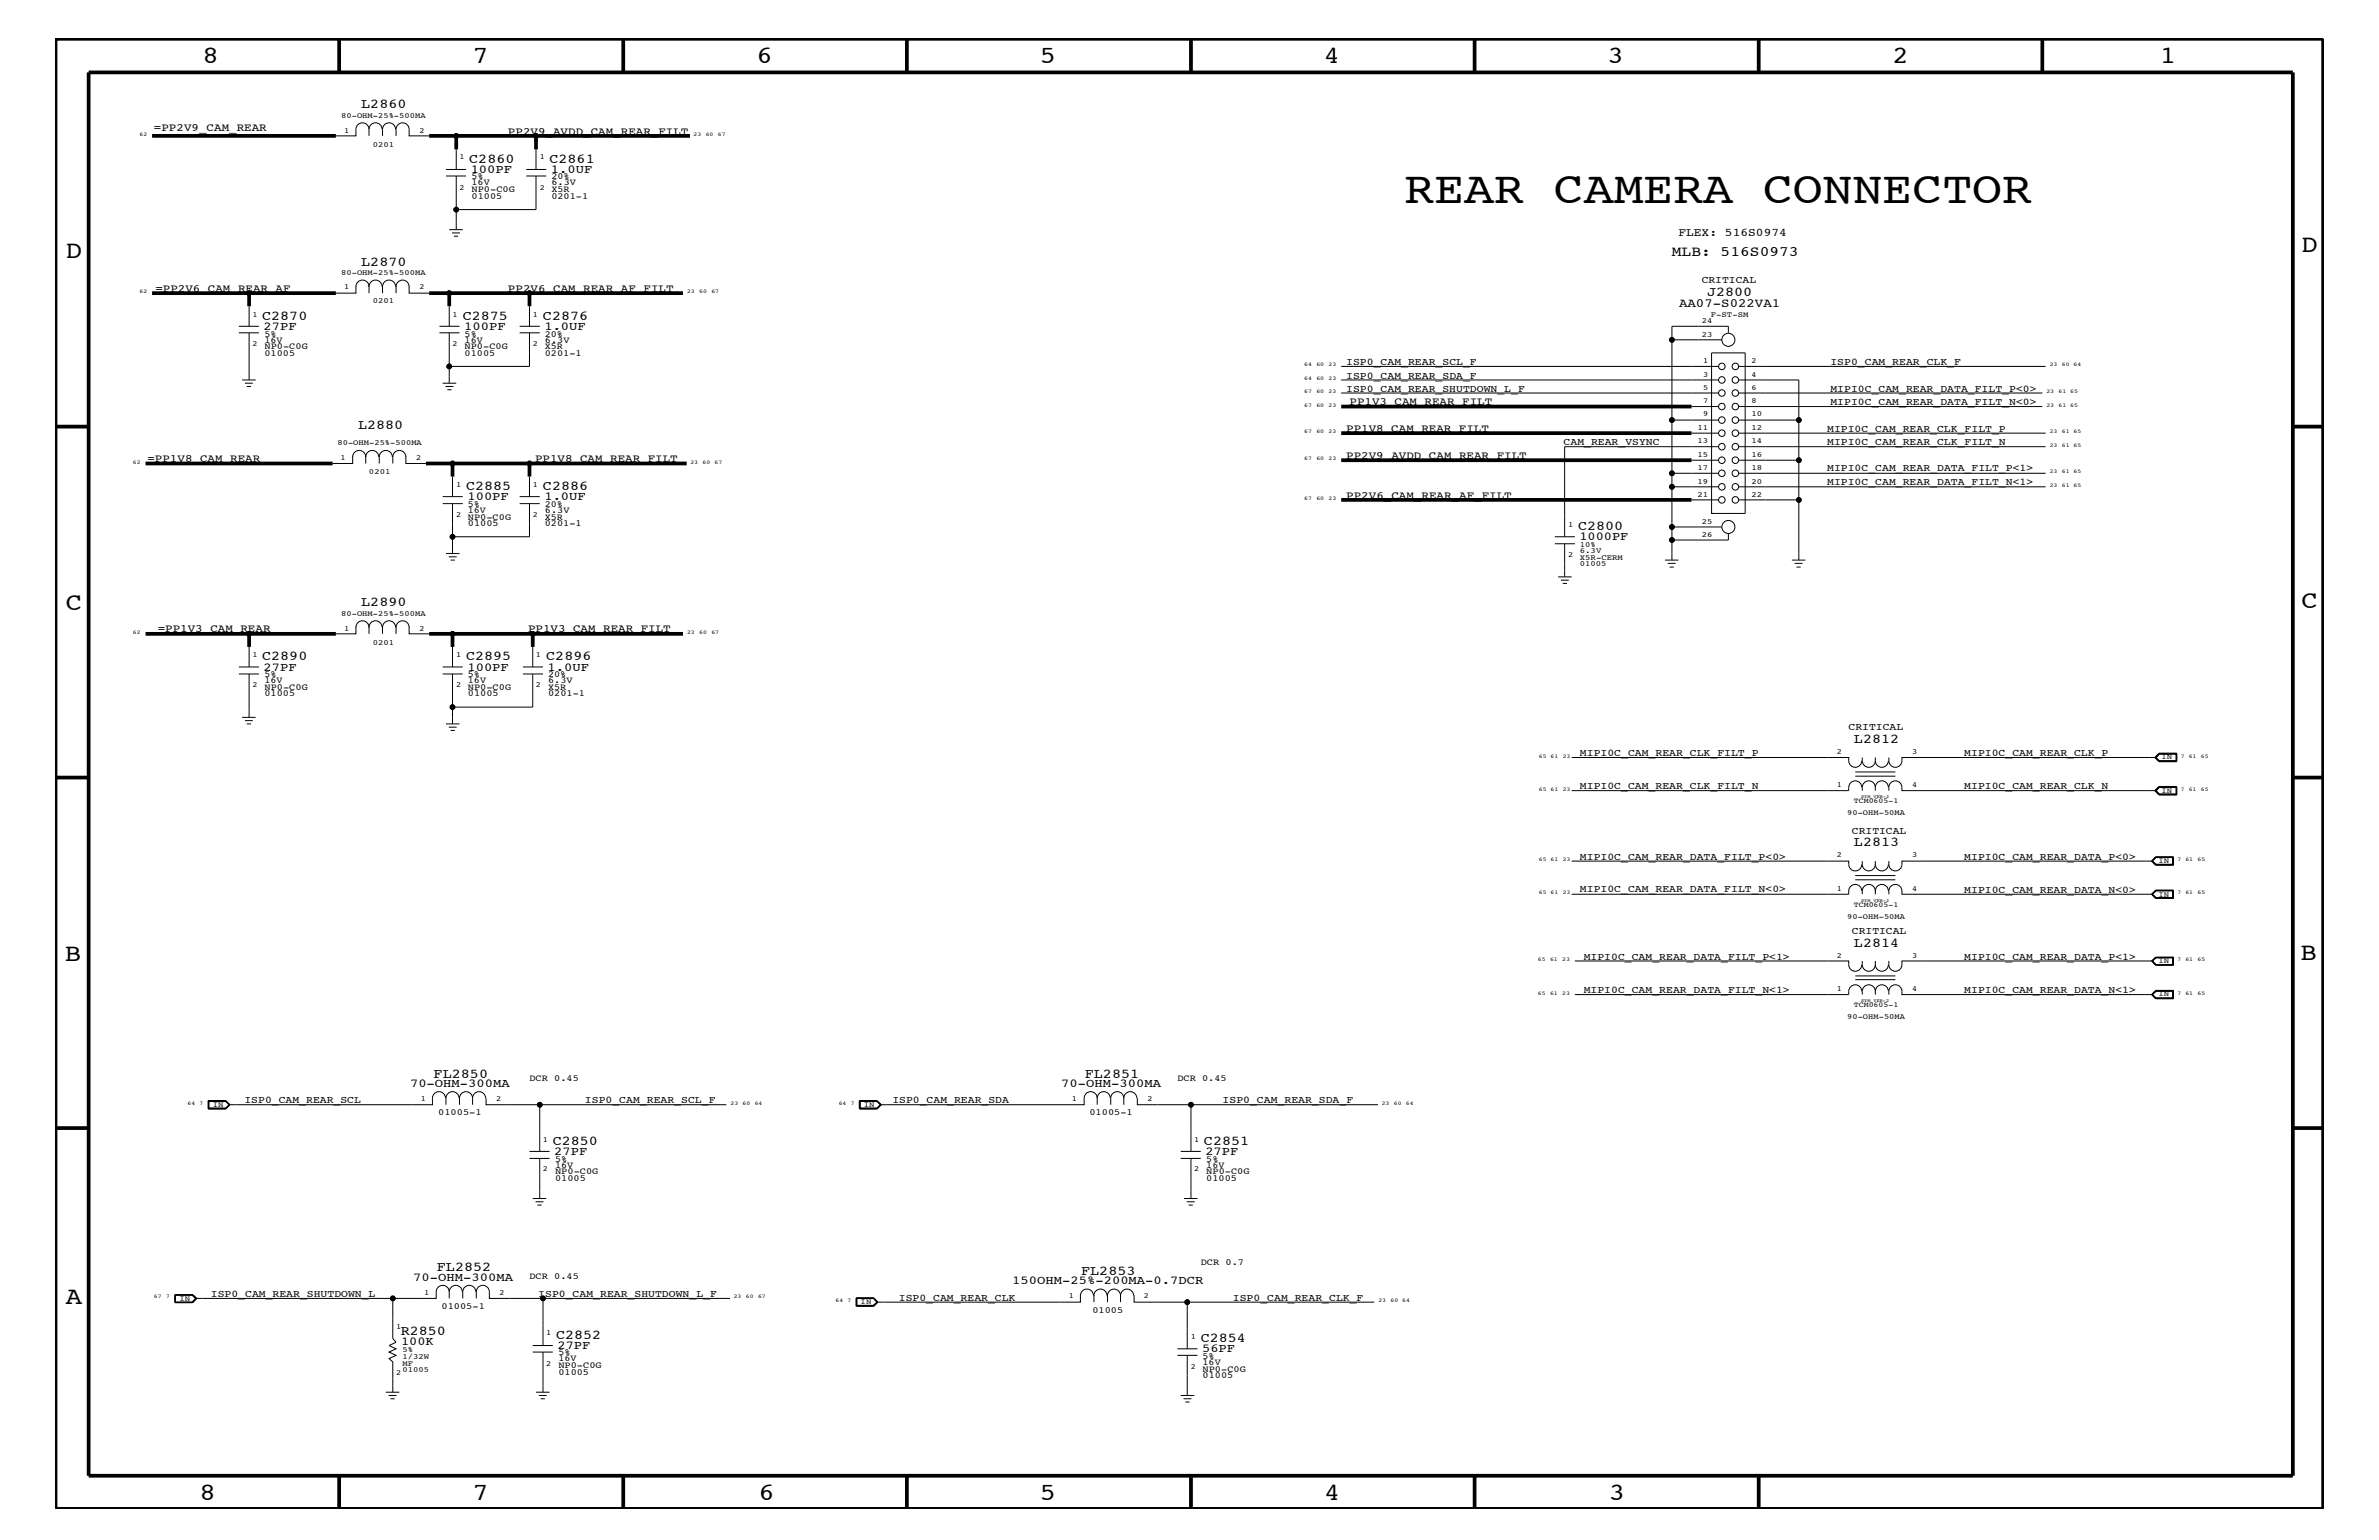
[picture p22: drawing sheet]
<svg xmlns="http://www.w3.org/2000/svg" width="432mm" height="279mm" viewBox="0 0 432 279" stroke-linecap="round" stroke-linejoin="round" font-family="sans-serif">
<defs><g id="words">
<text font-size="8.2" x="254.9" y="36.8">REAR CAMERA CONNECTOR</text>
<g font-size="4.5">
<text x="36.7" y="11.5">8</text>
<text x="85.8" y="11.5">7</text>
<text x="137.3" y="11.5">6</text>
<text x="188.7" y="11.5">5</text>
<text x="240.3" y="11.5">4</text>
<text x="291.8" y="11.5">3</text>
<text x="343.5" y="11.5">2</text>
<text x="392" y="11.5">1</text>
<text x="11.9" y="46.8">D</text>
<text x="417.8" y="45.7">D</text>
<text x="11.9" y="110.6">C</text>
<text x="417.7" y="110.4">C</text>
<text x="11.8" y="174.3">B</text>
<text x="417.6" y="174.2">B</text>
<text x="11.9" y="236.7">A</text>
<text x="36.2" y="272.1">8</text>
<text x="85.8" y="272.1">7</text>
<text x="137.7" y="272.1">6</text>
<text x="188.7" y="272.1">5</text>
<text x="240.4" y="272.1">4</text>
<text x="292" y="272.1">3</text>
</g>
<text font-size="2.6" x="303.4" y="46.5">MLB: 516S0973</text>
<g font-size="2.5">
<text x="65.6" y="19.7">L2860</text>
<text x="85.2" y="29.5">C2860</text>
<text x="99.7" y="29.5">C2861</text>
<text x="65.6" y="48.2">L2870</text>
<text x="309.8" y="53.8">J2800</text>
<text x="47.6" y="58">C2870</text>
<text x="84" y="58">C2875</text>
<text x="98.6" y="58">C2876</text>
<text x="65" y="77.9">L2880</text>
<text x="84.6" y="88.9">C2885</text>
<text x="98.6" y="88.9">C2886</text>
<text x="286.4" y="96.2">C2800</text>
<text x="65.6" y="110">L2890</text>
<text x="47.6" y="119.8">C2890</text>
<text x="84.6" y="119.8">C2895</text>
<text x="99.1" y="119.8">C2896</text>
<text x="336.5" y="134.7">L2812</text>
<text x="336.5" y="153.5">L2813</text>
<text x="336.5" y="171.7">L2814</text>
<text x="78.7" y="195.5">FL2850</text>
<text x="196.9" y="195.5">FL2851</text>
<text x="100.3" y="207.7">C2850</text>
<text x="218.5" y="207.7">C2851</text>
<text x="79.3" y="230.7">FL2852</text>
<text x="196.2" y="231.3">FL2853</text>
<text x="72.7" y="242.2">R2850</text>
<text x="100.9" y="242.9">C2852</text>
<text x="217.9" y="243.5">C2854</text>
</g>
<text font-size="2.3" x="304.8" y="55.7">AA07-S022VA1</text>
<g font-size="2.2">
<text x="85.4" y="31.4">100PF</text>
<text x="100" y="31.4">1.0UF</text>
<text x="47.8" y="59.8">27PF</text>
<text x="84.2" y="59.8">100PF</text>
<text x="98.8" y="59.8">1.0UF</text>
<text x="84.8" y="90.7">100PF</text>
<text x="98.8" y="90.7">1.0UF</text>
<text x="286.7" y="98">1000PF</text>
<text x="47.8" y="121.7">27PF</text>
<text x="84.8" y="121.7">100PF</text>
<text x="99.4" y="121.7">1.0UF</text>
<text x="74.4" y="197.2">70-OHM-300MA</text>
<text x="192.6" y="197.2">70-OHM-300MA</text>
<text x="100.6" y="209.6">27PF</text>
<text x="218.8" y="209.6">27PF</text>
<text x="75" y="232.4">70-OHM-300MA</text>
<text x="183.7" y="232.9">150OHM-25%-200MA-0.7DCR</text>
<text x="72.8" y="244">100K</text>
<text x="101.2" y="244.7">27PF</text>
<text x="218.2" y="245.3">56PF</text>
</g>
<text font-size="2.1" x="304.6" y="42.9">FLEX: 516S0974</text>
<g font-size="2">
<text x="27.9" y="23.8">=PP2V9_CAM_REAR</text>
<text x="92.2" y="24.4">PP2V9_AVDD_CAM_REAR_FILT</text>
<text x="28.2" y="52.9">=PP2V6_CAM_REAR_AF</text>
<text x="92.2" y="52.9">PP2V6_CAM_REAR_AF_FILT</text>
<text x="244.9" y="73.5">PP1V3_CAM_REAR_FILT</text>
<text x="26.8" y="83.8">=PP1V8_CAM_REAR</text>
<text x="97.1" y="83.8">PP1V8_CAM_REAR_FILT</text>
<text x="244.3" y="83.3">PP2V9_AVDD_CAM_REAR_FILT</text>
<text x="244.3" y="78.3">PP1V8_CAM_REAR_FILT</text>
<text x="244.3" y="90.5">PP2V6_CAM_REAR_AF_FILT</text>
<text x="28.6" y="114.8">=PP1V3_CAM_REAR</text>
<text x="95.8" y="114.8">PP1V3_CAM_REAR_FILT</text>
</g>
<g font-size="1.9">
<text x="308.9" y="51.3">CRITICAL</text>
<text x="244.3" y="66.2">ISP0_CAM_REAR_SCL_F</text>
<text x="244.3" y="68.7">ISP0_CAM_REAR_SDA_F</text>
<text x="244.3" y="71.1">ISP0_CAM_REAR_SHUTDOWN_L_F</text>
<text x="332.2" y="66.2">ISP0_CAM_REAR_CLK_F</text>
<text x="332.2" y="71.1">MIPI0C_CAM_REAR_DATA_FILT_P&lt;0&gt;</text>
<text x="332.2" y="73.5">MIPI0C_CAM_REAR_DATA_FILT_N&lt;0&gt;</text>
<text x="283.8" y="80.8">CAM_REAR_VSYNC</text>
<text x="331.6" y="80.8">MIPI0C_CAM_REAR_CLK_FILT_N</text>
<text x="331.6" y="78.3">MIPI0C_CAM_REAR_CLK_FILT_P</text>
<text x="331.6" y="88.1">MIPI0C_CAM_REAR_DATA_FILT_N&lt;1&gt;</text>
<text x="331.6" y="85.5">MIPI0C_CAM_REAR_DATA_FILT_P&lt;1&gt;</text>
<text x="286.8" y="137.2">MIPI0C_CAM_REAR_CLK_FILT_P</text>
<text x="335.5" y="132.5">CRITICAL</text>
<text x="356.5" y="137.2">MIPI0C_CAM_REAR_CLK_P</text>
<text x="286.8" y="143.2">MIPI0C_CAM_REAR_CLK_FILT_N</text>
<text x="356.5" y="143.2">MIPI0C_CAM_REAR_CLK_N</text>
<text x="286.8" y="156">MIPI0C_CAM_REAR_DATA_FILT_P&lt;0&gt;</text>
<text x="336.1" y="151.3">CRITICAL</text>
<text x="356.5" y="156">MIPI0C_CAM_REAR_DATA_P&lt;0&gt;</text>
<text x="286.8" y="161.9">MIPI0C_CAM_REAR_DATA_FILT_N&lt;0&gt;</text>
<text x="356.5" y="162">MIPI0C_CAM_REAR_DATA_N&lt;0&gt;</text>
<text x="336.1" y="169.5">CRITICAL</text>
<text x="287.4" y="174.2">MIPI0C_CAM_REAR_DATA_FILT_P&lt;1&gt;</text>
<text x="356.5" y="174.2">MIPI0C_CAM_REAR_DATA_P&lt;1&gt;</text>
<text x="287.4" y="180.1">MIPI0C_CAM_REAR_DATA_FILT_N&lt;1&gt;</text>
<text x="356.5" y="180.2">MIPI0C_CAM_REAR_DATA_N&lt;1&gt;</text>
<text x="44.4" y="200.2">ISP0_CAM_REAR_SCL</text>
<text x="106.2" y="200.2">ISP0_CAM_REAR_SCL_F</text>
<text x="162" y="200.2">ISP0_CAM_REAR_SDA</text>
<text x="221.9" y="200.2">ISP0_CAM_REAR_SDA_F</text>
<text x="38.3" y="235.4">ISP0_CAM_REAR_SHUTDOWN_L</text>
<text x="97.7" y="235.4">ISP0_CAM_REAR_SHUTDOWN_L_F</text>
<text x="163.2" y="236">ISP0_CAM_REAR_CLK</text>
<text x="223.8" y="236">ISP0_CAM_REAR_CLK_F</text>
</g>
<g font-size="1.7">
<text x="85.6" y="33.6">16V</text>
<text x="85.6" y="32.5">5%</text>
<text x="85.6" y="34.8">NP0-C0G</text>
<text x="100.1" y="32.5">20%</text>
<text x="100.1" y="34.8">X5R</text>
<text x="100.1" y="33.6">6.3V</text>
<text x="85.6" y="36.1">01005</text>
<text x="100.1" y="36.1">0201-1</text>
<text x="48" y="62.2">16V</text>
<text x="48" y="61.1">5%</text>
<text x="48" y="63.4">NP0-C0G</text>
<text x="48" y="64.5">01005</text>
<text x="84.3" y="63.4">NP0-C0G</text>
<text x="84.3" y="64.5">01005</text>
<text x="84.3" y="61.1">5%</text>
<text x="84.3" y="62.2">16V</text>
<text x="98.9" y="61.1">20%</text>
<text x="98.9" y="63.4">X5R</text>
<text x="98.9" y="62.2">6.3V</text>
<text x="98.9" y="64.5">0201-1</text>
<text x="84.9" y="93.1">16V</text>
<text x="84.9" y="92">5%</text>
<text x="84.9" y="95.4">01005</text>
<text x="84.9" y="94.3">NP0-C0G</text>
<text x="98.9" y="92">20%</text>
<text x="98.9" y="94.3">X5R</text>
<text x="98.9" y="93.1">6.3V</text>
<text x="98.9" y="95.4">0201-1</text>
<text x="48" y="124">16V</text>
<text x="48" y="122.9">5%</text>
<text x="48" y="125.2">NP0-C0G</text>
<text x="84.9" y="125.2">NP0-C0G</text>
<text x="84.9" y="122.9">5%</text>
<text x="84.9" y="124">16V</text>
<text x="99.5" y="124">6.3V</text>
<text x="99.5" y="122.9">20%</text>
<text x="99.5" y="125.2">X5R</text>
<text x="48" y="126.4">01005</text>
<text x="84.9" y="126.4">01005</text>
<text x="99.5" y="126.4">0201-1</text>
<text x="96.1" y="196.2">DCR 0.45</text>
<text x="213.7" y="196.2">DCR 0.45</text>
<text x="79.5" y="202.4">01005-1</text>
<text x="197.7" y="202.4">01005-1</text>
<text x="100.8" y="213">NP0-C0G</text>
<text x="100.8" y="211.9">16V</text>
<text x="100.8" y="210.8">5%</text>
<text x="100.8" y="214.2">01005</text>
<text x="218.9" y="213">NP0-C0G</text>
<text x="218.9" y="210.8">5%</text>
<text x="218.9" y="211.9">16V</text>
<text x="218.9" y="214.2">01005</text>
<text x="96.1" y="232">DCR 0.45</text>
<text x="217.9" y="229.6">DCR 0.7</text>
<text x="80.1" y="237.5">01005-1</text>
<text x="198.3" y="238.2">01005</text>
<text x="101.3" y="245.9">5%</text>
<text x="101.3" y="247">16V</text>
<text x="101.3" y="249.5">01005</text>
<text x="101.3" y="248.2">NP0-C0G</text>
<text x="218.3" y="250">01005</text>
<text x="218.3" y="248.9">NP0-C0G</text>
<text x="218.3" y="246.5">5%</text>
<text x="218.3" y="247.6">16V</text>
</g>
<g font-size="1.4">
<text x="61.9" y="21.4">80-OHM-25%-500MA</text>
<text x="62.5" y="24.1">1</text>
<text x="67.6" y="26.6">0201</text>
<text x="76.1" y="24.1">2</text>
<text x="83.4" y="28.9">1</text>
<text x="98" y="28.9">1</text>
<text x="83.4" y="34.4">2</text>
<text x="98" y="34.4">2</text>
<text x="61.9" y="49.9">80-OHM-25%-500MA</text>
<text x="62.5" y="52.5">1</text>
<text x="76.1" y="52.5">2</text>
<text x="45.8" y="57.4">1</text>
<text x="67.6" y="55.1">0201</text>
<text x="82.1" y="57.4">1</text>
<text x="96.7" y="57.4">1</text>
<text x="308.9" y="58.6">24</text>
<text x="310.5" y="57.4">F-ST-SM</text>
<text x="45.8" y="62.9">2</text>
<text x="82.1" y="62.9">2</text>
<text x="96.7" y="62.9">2</text>
<text x="308.9" y="61.1">23</text>
<text x="309.1" y="65.9">1</text>
<text x="317.9" y="65.9">2</text>
<text x="309.1" y="68.4">3</text>
<text x="309.1" y="70.7">5</text>
<text x="317.9" y="68.4">4</text>
<text x="317.9" y="70.7">6</text>
<text x="309.1" y="73.2">7</text>
<text x="309.1" y="75.6">9</text>
<text x="317.9" y="73.2">8</text>
<text x="317.9" y="75.6">10</text>
<text x="61.3" y="80.8">80-OHM-25%-500MA</text>
<text x="61.8" y="83.5">1</text>
<text x="75.5" y="83.5">2</text>
<text x="308.1" y="78">11</text>
<text x="308.1" y="80.5">13</text>
<text x="308.1" y="82.8">15</text>
<text x="317.9" y="80.5">14</text>
<text x="317.9" y="78">12</text>
<text x="317.9" y="82.8">16</text>
<text x="67" y="86.1">0201</text>
<text x="82.8" y="88.3">1</text>
<text x="96.7" y="88.3">1</text>
<text x="308.1" y="85.3">17</text>
<text x="308.1" y="87.7">19</text>
<text x="317.9" y="87.7">20</text>
<text x="317.9" y="85.3">18</text>
<text x="82.8" y="93.8">2</text>
<text x="96.7" y="93.8">2</text>
<text x="284.6" y="95.6">1</text>
<text x="308.1" y="90.1">21</text>
<text x="308.9" y="95">25</text>
<text x="317.9" y="90.1">22</text>
<text x="284.6" y="101">2</text>
<text x="286.8" y="101.5">X5R-CERM</text>
<text x="286.8" y="100.4">6.3V</text>
<text x="286.8" y="99.3">10%</text>
<text x="308.9" y="97.4">26</text>
<text x="286.8" y="102.7">01005</text>
<text x="61.9" y="111.7">80-OHM-25%-500MA</text>
<text x="45.8" y="119.2">1</text>
<text x="62.5" y="114.4">1</text>
<text x="67.6" y="117">0201</text>
<text x="76.1" y="114.4">2</text>
<text x="82.8" y="119.2">1</text>
<text x="97.3" y="119.2">1</text>
<text x="45.8" y="124.7">2</text>
<text x="82.8" y="124.7">2</text>
<text x="97.3" y="124.7">2</text>
<text x="333.4" y="136.9">2</text>
<text x="347" y="136.9">3</text>
<text x="392.3" y="137.8">IN</text>
<text x="333.4" y="142.9">1</text>
<text x="347" y="142.9">4</text>
<text x="392.3" y="143.9">IN</text>
<text x="335.3" y="147.9">90-OHM-50MA</text>
<text x="336.5" y="145.7">TCM0605-1</text>
<text x="333.4" y="155.6">2</text>
<text x="347" y="155.6">3</text>
<text x="333.4" y="161.7">1</text>
<text x="347" y="161.7">4</text>
<text x="391.8" y="156.6">IN</text>
<text x="335.3" y="166.7">90-OHM-50MA</text>
<text x="336.5" y="164.5">TCM0605-1</text>
<text x="391.8" y="162.7">IN</text>
<text x="333.4" y="173.8">2</text>
<text x="347" y="173.8">3</text>
<text x="333.4" y="179.9">1</text>
<text x="347" y="179.9">4</text>
<text x="391.8" y="174.8">IN</text>
<text x="335.3" y="184.9">90-OHM-50MA</text>
<text x="336.5" y="182.7">TCM0605-1</text>
<text x="391.8" y="180.8">IN</text>
<text x="38.6" y="200.9">IN</text>
<text x="76.4" y="199.8">1</text>
<text x="90.1" y="199.8">2</text>
<text x="156.8" y="200.9">IN</text>
<text x="194.6" y="199.8">1</text>
<text x="208.3" y="199.8">2</text>
<text x="98.6" y="207.1">1</text>
<text x="216.7" y="207.1">1</text>
<text x="98.6" y="212.5">2</text>
<text x="216.7" y="212.5">2</text>
<text x="32.6" y="236">IN</text>
<text x="77" y="235">1</text>
<text x="90.7" y="235">2</text>
<text x="156.2" y="236.6">IN</text>
<text x="194" y="235.6">1</text>
<text x="207.6" y="235.6">2</text>
<text x="71.9" y="241.1">1</text>
<text x="73.1" y="245.3">5%</text>
<text x="99.1" y="242.3">1</text>
<text x="216.2" y="242.9">1</text>
<text x="71.9" y="249.5">2</text>
<text x="73.1" y="247.8">MF</text>
<text x="73.1" y="246.5">1/32W</text>
<text x="73.1" y="248.9">01005</text>
<text x="99.1" y="247.8">2</text>
<text x="216.2" y="248.4">2</text>
</g>
<g font-size="1">
<text x="25.3" y="24.7">62</text>
<text x="125.9" y="24.7">23</text>
<text x="128.1" y="24.7">60</text>
<text x="130.3" y="24.7">67</text>
<text x="25.3" y="53.2">62</text>
<text x="124.7" y="53.2">23</text>
<text x="126.9" y="53.2">60</text>
<text x="129.1" y="53.2">67</text>
<text x="236.7" y="66.5">64</text>
<text x="236.7" y="68.9">64</text>
<text x="236.7" y="71.3">67</text>
<text x="238.9" y="66.5">60</text>
<text x="238.9" y="68.9">60</text>
<text x="238.9" y="71.3">60</text>
<text x="241.1" y="66.5">23</text>
<text x="241.1" y="68.9">23</text>
<text x="241.1" y="71.3">23</text>
<text x="371.4" y="71.3">23</text>
<text x="372" y="66.5">23</text>
<text x="373.6" y="71.3">61 65</text>
<text x="374.2" y="66.5">60 64</text>
<text x="236.7" y="73.8">67</text>
<text x="238.9" y="73.8">60</text>
<text x="241.1" y="73.8">23</text>
<text x="371.4" y="73.8">23</text>
<text x="373.6" y="73.8">61 65</text>
<text x="236.7" y="83.5">67</text>
<text x="236.7" y="78.6">67</text>
<text x="238.9" y="78.6">60</text>
<text x="238.9" y="83.5">60</text>
<text x="241.1" y="78.6">23</text>
<text x="241.1" y="83.5">23</text>
<text x="372" y="81.1">23</text>
<text x="372" y="78.6">23</text>
<text x="374.2" y="81.1">61 65</text>
<text x="374.2" y="78.6">61 65</text>
<text x="24.1" y="84.1">62</text>
<text x="125.3" y="84.1">23</text>
<text x="127.5" y="84.1">60</text>
<text x="129.7" y="84.1">67</text>
<text x="372" y="88.3">23</text>
<text x="372" y="85.9">23</text>
<text x="374.2" y="88.3">61 65</text>
<text x="374.2" y="85.9">61 65</text>
<text x="236.7" y="90.7">67</text>
<text x="238.9" y="90.7">60</text>
<text x="241.1" y="90.7">23</text>
<text x="24.1" y="115">62</text>
<text x="124.7" y="115">23</text>
<text x="126.9" y="115">60</text>
<text x="129.1" y="115">67</text>
<text x="279.3" y="137.4">65 61</text>
<text x="283.6" y="137.4">23</text>
<text x="395.8" y="137.4">7</text>
<text x="397.3" y="137.4">61</text>
<text x="399.5" y="137.4">65</text>
<text x="279.3" y="143.5">65 61</text>
<text x="283.6" y="143.5">23</text>
<text x="395.8" y="143.5">7</text>
<text x="397.3" y="143.5">61</text>
<text x="399.5" y="143.5">65</text>
<text x="279.3" y="156.2">65 61</text>
<text x="283.6" y="156.2">23</text>
<text x="395.2" y="156.2">7</text>
<text x="396.7" y="156.2">61</text>
<text x="398.9" y="156.2">65</text>
<text x="279.3" y="162.2">65 61</text>
<text x="283.6" y="162.2">23</text>
<text x="395.2" y="162.2">7</text>
<text x="396.7" y="162.2">61</text>
<text x="398.9" y="162.2">65</text>
<text x="279.1" y="174.4">65</text>
<text x="281.3" y="174.4">61</text>
<text x="283.5" y="174.4">23</text>
<text x="395.2" y="174.4">7</text>
<text x="396.7" y="174.4">61</text>
<text x="398.9" y="174.4">65</text>
<text x="279.1" y="180.5">65</text>
<text x="281.3" y="180.5">61</text>
<text x="283.5" y="180.5">23</text>
<text x="395.2" y="180.5">7</text>
<text x="396.7" y="180.5">61</text>
<text x="398.9" y="180.5">65</text>
<text x="34" y="200.4">64</text>
<text x="36.2" y="200.4">7</text>
<text x="132.6" y="200.4">23</text>
<text x="134.8" y="200.4">60</text>
<text x="137" y="200.4">64</text>
<text x="152.2" y="200.4">64</text>
<text x="154.4" y="200.4">7</text>
<text x="250.8" y="200.4">23</text>
<text x="253" y="200.4">60</text>
<text x="255.2" y="200.4">64</text>
<text x="27.9" y="235.6">67</text>
<text x="30.1" y="235.6">7</text>
<text x="133.2" y="235.6">23</text>
<text x="135.4" y="235.6">60</text>
<text x="137.6" y="235.6">67</text>
<text x="151.6" y="236.2">64</text>
<text x="153.8" y="236.2">7</text>
<text x="250.2" y="236.2">23</text>
<text x="252.4" y="236.2">60 64</text>
</g>
<g font-size=".8">
<text x="337.8" y="144.8">SYM_VER-2</text>
<text x="337.8" y="163.6">SYM_VER-2</text>
<text x="337.8" y="181.7">SYM_VER-2</text>
</g>
</g></defs>
<g fill="none" stroke="#000" stroke-width=".18">
<path d="M67 23.5a1.19 1.19 0 0 1 1.2-1.2 1.19 1.19 0 0 1 1.1 1.2M67 23.5a1.19 1.19 0 0 0-1.2-1.2 1.19 1.19 0 0 0-1.2 1.2v1.2h-3.6M67 23.5v1.2M71.8 23.5a1.19 1.19 0 0 0-1.2-1.2 1.19 1.19 0 0 0-1.2 1.2v1.2M71.9 24.7v-1.2a1.19 1.19 0 0 1 1.2-1.2 1.19 1.19 0 0 1 1.2 1.2v1.2h3.6M80.9 30.7h3.7M80.9 31.9h3.7M82.8 31.9v6.1h14.5v-6.1M82.8 27.1v3.6M82.8 38v3.7M95.5 31.9h3.7M95.5 30.7h3.7"/>
<path d="M97.3 27.1v3.6M43.4 59.2h3.6M45.2 55.6v3.6M64.6 51.9v1.3h-3.6M64.6 52a1.19 1.19 0 0 1 1.2-1.2 1.19 1.19 0 0 1 1.2 1.2 1.19 1.19 0 0 1 1.2-1.2 1.19 1.19 0 0 1 1.1 1.2M67 51.9v1.3M69.4 52a1.19 1.19 0 0 1 1.2-1.2 1.19 1.19 0 0 1 1.2 1.2M69.4 51.9v1.3M71.9 51.9v1.3M71.9 52a1.19 1.19 0 0 1 1.2-1.2 1.19 1.19 0 0 1 1.2 1.2M74.3 51.9v1.3h3.6M79.8 59.2h3.6"/>
<path d="M81.5 55.6v3.6M81.5 41.7h2.5M82 42.3h1.5M82.4 42.9h.7M94.3 59.2h3.7M96.1 55.6v3.6M43.4 60.4h3.6M43.9 68.9h2.5M44.5 69.5h1.4M44.8 70.1h.8M45.2 60.4v8.5M79.8 60.4h3.6"/>
<path d="M80.4 69.5h2.4M80.9 70.1h1.4M81.2 70.7h.8M81.5 60.4v9.1M94.3 60.4h3.7M96.1 60.4v6.1h-14.6M243.4 68.9h68.5M243.4 66.5h68.5M243.4 71.3h68.5M303.5 76.2v9.7M303.5 61.7h9M303.5 61.7v14.5h8.4"/>
<path d="M307 78.6h4.9M307 73.8h4.9M310.7 64h6.1v29.2h-6.1zM313.7 60.4v-1.2h-10.2v2.5M315.6 68.9h10.9v7.3h-10.9M315.6 71.3h55.1M315.6 66.5h55.7M315.6 78.6h55.7M315.6 73.8h55.1M326.5 76.2v7.3h-10.9M64 82.9a1.19 1.19 0 0 1 1.2-1.2 1.19 1.19 0 0 1 1.2 1.2 1.19 1.19 0 0 1 1.2-1.2 1.19 1.19 0 0 1 1.2 1.2M64 82.8v1.3h-3.6"/>
<path d="M66.4 82.8v1.3M68.8 82.9a1.19 1.19 0 0 1 1.2-1.2 1.19 1.19 0 0 1 1.2 1.2M68.8 82.8v1.3M71.3 82.8v1.3M71.3 82.9a1.19 1.19 0 0 1 1.2-1.2 1.19 1.19 0 0 1 1.2 1.2M73.7 82.8v1.3h3.6M80.4 90.1h3.6M80.4 91.4h3.6M82.1 86.5v3.6M82.1 91.4v9M94.3 90.1h3.7M94.3 91.4h3.7"/>
<path d="M96.1 86.5v3.6M96.1 91.4v6h-14M282.2 98.7h3.7M282.2 97.4h3.7M284 98.7v6M303.5 88.3v7.3M303.5 98v3.6M303.5 85.9v2.4h8.4M303.5 85.9h8.4M307 83.5h4.9M307 90.7h4.9M311.9 81h-27.9v16.4"/>
<path d="M312.5 95.6h-9v2.4h10.2v-1.2M315.6 81h55.7M315.6 85.9h55.7M315.6 88.3h55.7M326.5 83.5v7.2h-10.9M326.5 90.7v10.9M45.2 117.4v3.6M64.6 113.7v1.3h-3.6M64.6 113.8a1.19 1.19 0 0 1 1.2-1.2 1.19 1.19 0 0 1 1.2 1.2 1.19 1.19 0 0 1 1.2-1.2 1.19 1.19 0 0 1 1.1 1.2M67 113.7v1.3M69.4 113.8a1.19 1.19 0 0 1 1.2-1.2 1.19 1.19 0 0 1 1.2 1.2M69.4 113.7v1.3"/>
<path d="M71.9 113.7v1.3M71.9 113.8a1.19 1.19 0 0 1 1.2-1.2 1.19 1.19 0 0 1 1.2 1.2M74.3 113.7v1.3h3.6M80.9 100.4h2.5M81.5 101h1.4M81.8 101.6h.8M82.1 117.4v3.6M96.7 117.4v3.6M282.8 104.7h2.5M283.3 105.3h1.5M283.7 105.9h.7M302.2 101.6h2.4"/>
<path d="M302.7 102.2h1.4M303 102.9h.8M325.2 101.6h2.5M325.7 102.2h1.5M326.1 102.9h.7M43.4 122.3h3.6M43.4 121h3.6M43.9 130.2h2.5M44.5 130.7h1.4M44.8 131.3h.8M45.2 122.3v7.9M80.4 121h3.6"/>
<path d="M80.4 122.3h3.6M80.9 131.3h2.5M81.5 131.9h1.4M81.8 132.5h.8M82.1 122.3v9M94.9 121h3.7M94.9 122.3h3.7M96.7 122.3v6h-14.6M285.3 137.4h50.3a1.28 1.28 0 0 0 .3 1.5 1.28 1.28 0 0 0 1.5 .1l.5-.6v-.4M338 137.4a1.28 1.28 0 0 0 .4 1.5 1.28 1.28 0 0 0 1.5 .1l.4-.6 .1-.4M340.4 138a1.19 1.19 0 0 0 1.2 1.2 1.19 1.19 0 0 0 1.2-1.2M340.4 137.4v.6"/>
<path d="M391.4 137.4h-46.2a1.28 1.28 0 0 1-.4 1.5 1.28 1.28 0 0 1-1.5 .1 1.51 1.51 0 0 1-.5-1.6M391.9 136.8h3.1v1.2h-3.1l-.6-.6zM391.9 136.7l-.7 .7 .7 .7h3.2M391.9 136.7h3.2v1.5h-3.2l-.8-.8zM395 136.8h-3.1l-.5 .6 .5 .6M285.3 156.2h50.3a1.28 1.28 0 0 0 .3 1.5 1.28 1.28 0 0 0 1.5 .1l.5-.6v-.4M336.7 140.8h7.3M336.7 159.6h7.3M336.7 140.1h7.3M336.7 158.9h7.3M337.9 142.9a1.19 1.19 0 0 0-1.2-1.2 1.19 1.19 0 0 0-1.1 1.2v.5h-50.3M338 156.2a1.28 1.28 0 0 0 .4 1.5 1.28 1.28 0 0 0 1.5 .1l.4-.6 .1-.4"/>
<path d="M340.4 142.9a1.19 1.19 0 0 1 1.2-1.2 1.19 1.19 0 0 1 1.2 1.2M340.4 142.9a1.19 1.19 0 0 0-1.2-1.2 1.19 1.19 0 0 0-1.2 1.2v.5M340.4 156.8a1.19 1.19 0 0 0 1.2 1.2 1.19 1.19 0 0 0 1.2-1.2M340.4 142.9v.5M340.4 156.2v.6M342.8 143.4a1.28 1.28 0 0 1 .4-1.4 1.28 1.28 0 0 1 1.5-.1 1.51 1.51 0 0 1 .5 1.5h46.2M342.8 156.2a1.28 1.28 0 0 0 .4 1.5 1.28 1.28 0 0 0 1.5 .1 1.51 1.51 0 0 0 .5-1.6h45.5M390.5 156.2l.8-.7h3.2v1.5h-3.2zM391.1 143.4l.8-.7h3.2v1.5h-3.2zM391.3 155.6h3.1v1.2h-3.1l-.6-.6zM391.3 155.5l-.7 .7 .7 .7h3.2M391.4 155.6l-.7 .6 .7 .6"/>
<path d="M391.9 142.9h3.1v1.2h-3.1l-.6-.7zM391.9 142.9l-.5 .5 .5 .6h3.1M394.3 155.6v1.2M395.1 142.8h-3.2l-.7 .6 .7 .8M285.9 174.4h49.7a1.34 1.34 0 0 0 1.5 1.8 1.19 1.19 0 0 0 .8-1.2M336.7 177.7h7.3M336.7 177.1h7.3M337.9 161.6a1.19 1.19 0 0 0-1.2-1.1 1.19 1.19 0 0 0-1.1 1.1v.6h-50.3M337.9 179.9a1.19 1.19 0 0 0-1.2-1.2 1.19 1.19 0 0 0-1.1 1.2v.5h-49.7M338 174.4a1.34 1.34 0 0 0 1.6 1.8 1.19 1.19 0 0 0 .8-1.2M340.4 161.6a1.19 1.19 0 0 1 1.2-1.1 1.19 1.19 0 0 1 1.2 1.1M340.4 179.9a1.19 1.19 0 0 1 1.2-1.2 1.19 1.19 0 0 1 1.2 1.2"/>
<path d="M340.4 161.6a1.19 1.19 0 0 0-1.2-1.1 1.19 1.19 0 0 0-1.2 1.1v.6M340.4 175a1.19 1.19 0 0 0 1.2 1.2 1.19 1.19 0 0 0 1.2-1.2M340.4 179.9a1.19 1.19 0 0 0-1.2-1.2 1.19 1.19 0 0 0-1.2 1.2v.5M340.4 161.6v.6M340.4 174.4v.6M340.4 179.9v.5M342.8 162.2a1.28 1.28 0 0 1 .4-1.4 1.28 1.28 0 0 1 1.5-.1 1.51 1.51 0 0 1 .5 1.5h45.5M342.8 174.4a1.34 1.34 0 0 0 1.6 1.8 1.41 1.41 0 0 0 .8-1.8h45.5M390.5 162.2l.8-.7h3.2v1.5h-3.2zM390.7 162.2l.7-.6h2.9v1.2h-2.9zM391.3 173.7h3.2v1.4h-3.2M391.3 173.8h3.1v1.2h-3.1l-.6-.6z"/>
<path d="M391.3 161.6h3.2M391.3 179.8h3.2M391.3 161.6l-.7 .6 .7 .8M391.3 173.7l-.7 .7 .7 .7M391.3 179.8l-.7 .6 .7 .7M391.3 173.7l-.8 .7 .8 .7M391.3 161.6l-.6 .6M391.3 179.8l-.6 .6M391.4 173.8l-.7 .6 .7 .6M394.3 173.8v1.2M394.4 161.6v1.3h-3.1l-.6-.7M394.4 179.8v1.3"/>
<path d="M37.8 199.7h3.2l.7 .7-.7 .8h-3.2zM37.8 199.8h3.2M37.9 199.8v1.2h3.1l.6-.6M41 199.8l.7 .6M41 199.8l.6 .6M80.9 199.2a1.19 1.19 0 0 0-1.2-1.1 1.19 1.19 0 0 0-1.2 1.1v1.2h-36.9M83.3 199.2a1.19 1.19 0 0 0-1.2-1.1 1.19 1.19 0 0 0-1.2 1.1v1.2M85.8 199.2a1.19 1.19 0 0 1 1.2-1.1 1.19 1.19 0 0 1 1.1 1.1M85.8 199.2a1.19 1.19 0 0 0-1.2-1.1 1.19 1.19 0 0 0-1.2 1.1v1.2M85.8 199.2v1.2M88.2 199.2v1.2h9.8M156 199.7h3.2l.7 .7-.7 .8h-3.2z"/>
<path d="M156.1 199.8h3.1M156.1 199.8v1.2h3.1l.6-.6M159.2 199.8l.6 .6M159.2 199.8l.7 .6-.7 .7h-3.1M199.1 199.2a1.19 1.19 0 0 0-1.1-1.1 1.19 1.19 0 0 0-1.2 1.1v1.2h-37M199.1 199.2v1.2M199.1 199.2a1.19 1.19 0 0 1 1.2-1.1 1.19 1.19 0 0 1 1.2 1.1M204 199.2a1.19 1.19 0 0 0-1.2-1.1 1.19 1.19 0 0 0-1.2 1.1v1.2M204 199.2v1.2M204 199.2a1.19 1.19 0 0 1 1.2-1.1 1.19 1.19 0 0 1 1.1 1.1M206.4 199.2v1.2h9.8M342.8 180.4a1.28 1.28 0 0 1 .4-1.4 1.28 1.28 0 0 1 1.5-.1 1.51 1.51 0 0 1 .5 1.5h45.5"/>
<path d="M390.5 180.4l.8-.7h3.2v1.5h-3.2zM390.7 180.4l.7-.5h2.9v1.1h-2.9zM390.7 180.4l.6 .7M391.3 181.1h3.2M41.7 200.4l-.7-.6h-3.2v1.4M41.7 200.4l-.7 .7h-3.2M41.7 200.4l-.7 .8M96.1 210.2h3.6M96.1 208.9h3.6M96.7 217.4h2.5M97.2 218h1.4M97.5 218.6h.8"/>
<path d="M98 210.2v7.2M131.8 200.4h-33.8v8.5M159.9 200.4l-.7-.6h-3.1v1.4M214.3 208.9h3.6M214.3 210.2h3.6M214.9 217.4h2.5M215.4 218h1.4M215.7 218.6h.8M216.2 210.2v7.2M250.1 200.4h-33.9v8.5M34.9 235l.7 .6-.7 .6M34.9 235l.6 .6"/>
<path d="M34.9 235h-3.1v1.2h3.1M35 234.9l.7 .7-.7 .7M35 234.9l.6 .7-.6 .7M35 234.9h-3.2v1.4h3.2M35.5 235.6l-.6 .6M71.3 235.6v7.3l.6 .6-1.3 .6 1.3 .6-1.3 .6 1.3 .6-1.3 .6 .7 .6v5.5M81.5 234.4a1.19 1.19 0 0 0-1.1-1.2 1.19 1.19 0 0 0-1.2 1.2v1.2h-43.7M81.5 234.4v1.2M81.5 234.4a1.19 1.19 0 0 1 1.2-1.2 1.19 1.19 0 0 1 1.2 1.2M86.4 234.4a1.19 1.19 0 0 0-1.2-1.2 1.19 1.19 0 0 0-1.2 1.2v1.2M98.6 235.6v8.5M132.5 235.6h-43.7v-1.2a1.19 1.19 0 0 0-1.2-1.2 1.19 1.19 0 0 0-1.2 1.2v1.2"/>
<path d="M155.4 235.5h3.2l.8 .7-.8 .8h-3.2zM155.5 235.6h3.1l.6 .6M155.5 235.5v1.4h3.1l.7-.7-.7-.7M155.5 235.6v1.2M158.5 235.6l.7 .6M159.2 236.2l-.6 .6h-3.1M159.2 236.2l-.7 .6M196.1 235.1a1.19 1.19 0 0 1 1.2-1.2 1.19 1.19 0 0 1 1.2 1.2M196.1 235v1.2h-36.9M198.6 235v1.2M198.6 235.1a1.19 1.19 0 0 1 1.1-1.2 1.19 1.19 0 0 1 1.2 1.2M201 235.1a1.19 1.19 0 0 1 1.2-1.2 1.19 1.19 0 0 1 1.2 1.2 1.19 1.19 0 0 1 1.2-1.2 1.19 1.19 0 0 1 1.2 1.2"/>
<path d="M201 235v1.2M203.4 235v1.2M205.8 235v1.2h9.7M249.4 236.2h-33.9v8.5M70 252.6h2.5M70.5 253.2h1.5M70.9 253.8h.7M96.7 245.3h3.6M96.7 244.1h3.6M97.3 252.6h2.4M97.8 253.2h1.4M98.1 253.8h.8"/>
<path d="M98.6 245.3v7.3M213.7 244.7h3.7M213.7 245.9h3.7M214.3 253.2h2.5M214.8 253.8h1.5M215.2 254.4h.7M215.5 245.9v7.3"/>
<circle cx="82.8" cy="38" r=".42"/>
<circle cx="82.8" cy="24.7" r=".42"/>
<circle cx="97.3" cy="24.7" r=".42"/>
<circle cx="45.2" cy="53.2" r=".42"/>
<circle cx="81.5" cy="53.2" r=".42"/>
<circle cx="96.1" cy="53.2" r=".42"/>
<circle cx="81.5" cy="66.5" r=".42"/>
<circle cx="303.5" cy="76.2" r=".42"/>
<circle cx="303.5" cy="61.7" r=".42"/>
<circle cx="312.5" cy="78.6" r=".59"/>
<circle cx="312.5" cy="68.9" r=".59"/>
<circle cx="312.5" cy="76.2" r=".59"/>
<circle cx="312.5" cy="66.5" r=".59"/>
<circle cx="312.5" cy="71.3" r=".59"/>
<circle cx="312.5" cy="73.8" r=".59"/>
<circle cx="313.7" cy="61.7" r="1.19"/>
<circle cx="315" cy="76.2" r=".59"/>
<circle cx="315" cy="66.5" r=".59"/>
<circle cx="315" cy="78.6" r=".59"/>
<circle cx="315" cy="68.9" r=".59"/>
<circle cx="315" cy="71.3" r=".59"/>
<circle cx="315" cy="73.8" r=".59"/>
<circle cx="326.5" cy="76.2" r=".42"/>
<circle cx="82.1" cy="84.1" r=".42"/>
<circle cx="82.1" cy="97.4" r=".42"/>
<circle cx="96.1" cy="84.1" r=".42"/>
<circle cx="303.5" cy="88.3" r=".42"/>
<circle cx="303.5" cy="85.9" r=".42"/>
<circle cx="303.5" cy="95.6" r=".42"/>
<circle cx="303.5" cy="98" r=".42"/>
<circle cx="312.5" cy="85.9" r=".59"/>
<circle cx="312.5" cy="88.3" r=".59"/>
<circle cx="312.5" cy="90.7" r=".59"/>
<circle cx="312.5" cy="83.5" r=".59"/>
<circle cx="312.5" cy="81" r=".59"/>
<circle cx="313.7" cy="95.6" r="1.19"/>
<circle cx="315" cy="85.9" r=".59"/>
<circle cx="315" cy="90.7" r=".59"/>
<circle cx="315" cy="83.5" r=".59"/>
<circle cx="315" cy="88.3" r=".59"/>
<circle cx="315" cy="81" r=".59"/>
<circle cx="326.5" cy="83.5" r=".42"/>
<circle cx="326.5" cy="90.7" r=".42"/>
<circle cx="45.2" cy="115" r=".42"/>
<circle cx="82.1" cy="115" r=".42"/>
<circle cx="96.7" cy="115" r=".42"/>
<circle cx="82.1" cy="128.3" r=".42"/>
<circle cx="98" cy="200.4" r=".42"/>
<circle cx="216.2" cy="200.4" r=".42"/>
<circle cx="71.3" cy="235.6" r=".42"/>
<circle cx="98.6" cy="235.6" r=".42"/>
<circle cx="215.5" cy="236.2" r=".42"/>
</g>
<g fill="none" stroke="#000" stroke-width=".68" stroke-linecap="butt">
<path d="M10.1 7h411.6v266.8h-411.6zM16.1 13.1h400.1v254.6h-400.1zM61.6 7v6.1M113.1 7v6.1M164.6 7v6.1M216.2 7v6.1M267.6 7v6.1M319.2 7v6.1M370.7 7v6.1M27.6 24.7h33.4M77.9 24.7h47.3M82.8 24.7v2.4"/>
<path d="M97.3 24.7v2.4M27.6 53.2h17.6M61 53.2h-15.8v2.4M77.9 53.2h46.1M81.5 53.2v2.4M96.1 53.2v2.4M10.1 77.4h6M243.4 78.6h63.6M243.4 73.8h63.6M416.2 77.4h5.5M26.4 84.1h34M77.3 84.1h47.3"/>
<path d="M82.1 84.1v2.4M96.1 84.1v2.4M243.4 83.5h63.6M243.4 90.7h63.6M26.4 115h18.8M61 115h-15.8v2.4M77.9 115h18.8M82.1 115v2.4M124 115h-27.3v2.4M10.1 141.1h6M416.2 141.1h5.5M10.1 204.7h6"/>
<path d="M416.2 204.7h5.5M61.6 267.7v6.1M113.1 267.7v6.1M164.6 267.7v6.1M216.2 268v5.8M267.6 267.7v6.1M319.2 267.7v6.1"/>
</g>
<g fill="#000">
<circle cx="82.8" cy="38" r=".42"/>
<circle cx="82.8" cy="24.7" r=".42"/>
<circle cx="97.3" cy="24.7" r=".42"/>
<circle cx="45.2" cy="53.2" r=".42"/>
<circle cx="81.5" cy="53.2" r=".42"/>
<circle cx="96.1" cy="53.2" r=".42"/>
<circle cx="81.5" cy="66.5" r=".42"/>
<circle cx="303.4" cy="76.2" r=".42"/>
<circle cx="303.4" cy="61.7" r=".42"/>
<circle cx="326.5" cy="76.2" r=".42"/>
<circle cx="82.1" cy="97.4" r=".42"/>
<circle cx="82.1" cy="84.1" r=".42"/>
<circle cx="96.1" cy="84.1" r=".42"/>
<circle cx="303.4" cy="88.3" r=".42"/>
<circle cx="303.4" cy="85.9" r=".42"/>
<circle cx="303.4" cy="98" r=".42"/>
<circle cx="303.4" cy="95.6" r=".42"/>
<circle cx="326.5" cy="83.5" r=".42"/>
<circle cx="326.5" cy="90.7" r=".42"/>
<circle cx="45.2" cy="115" r=".42"/>
<circle cx="82.1" cy="115" r=".42"/>
<circle cx="96.7" cy="115" r=".42"/>
<circle cx="82.1" cy="128.3" r=".42"/>
<circle cx="98" cy="200.4" r=".42"/>
<circle cx="216.2" cy="200.4" r=".42"/>
<circle cx="71.3" cy="235.6" r=".42"/>
<circle cx="98.6" cy="235.6" r=".42"/>
<circle cx="215.5" cy="236.2" r=".42"/>
</g>
<use href="#words"/>
</svg>
